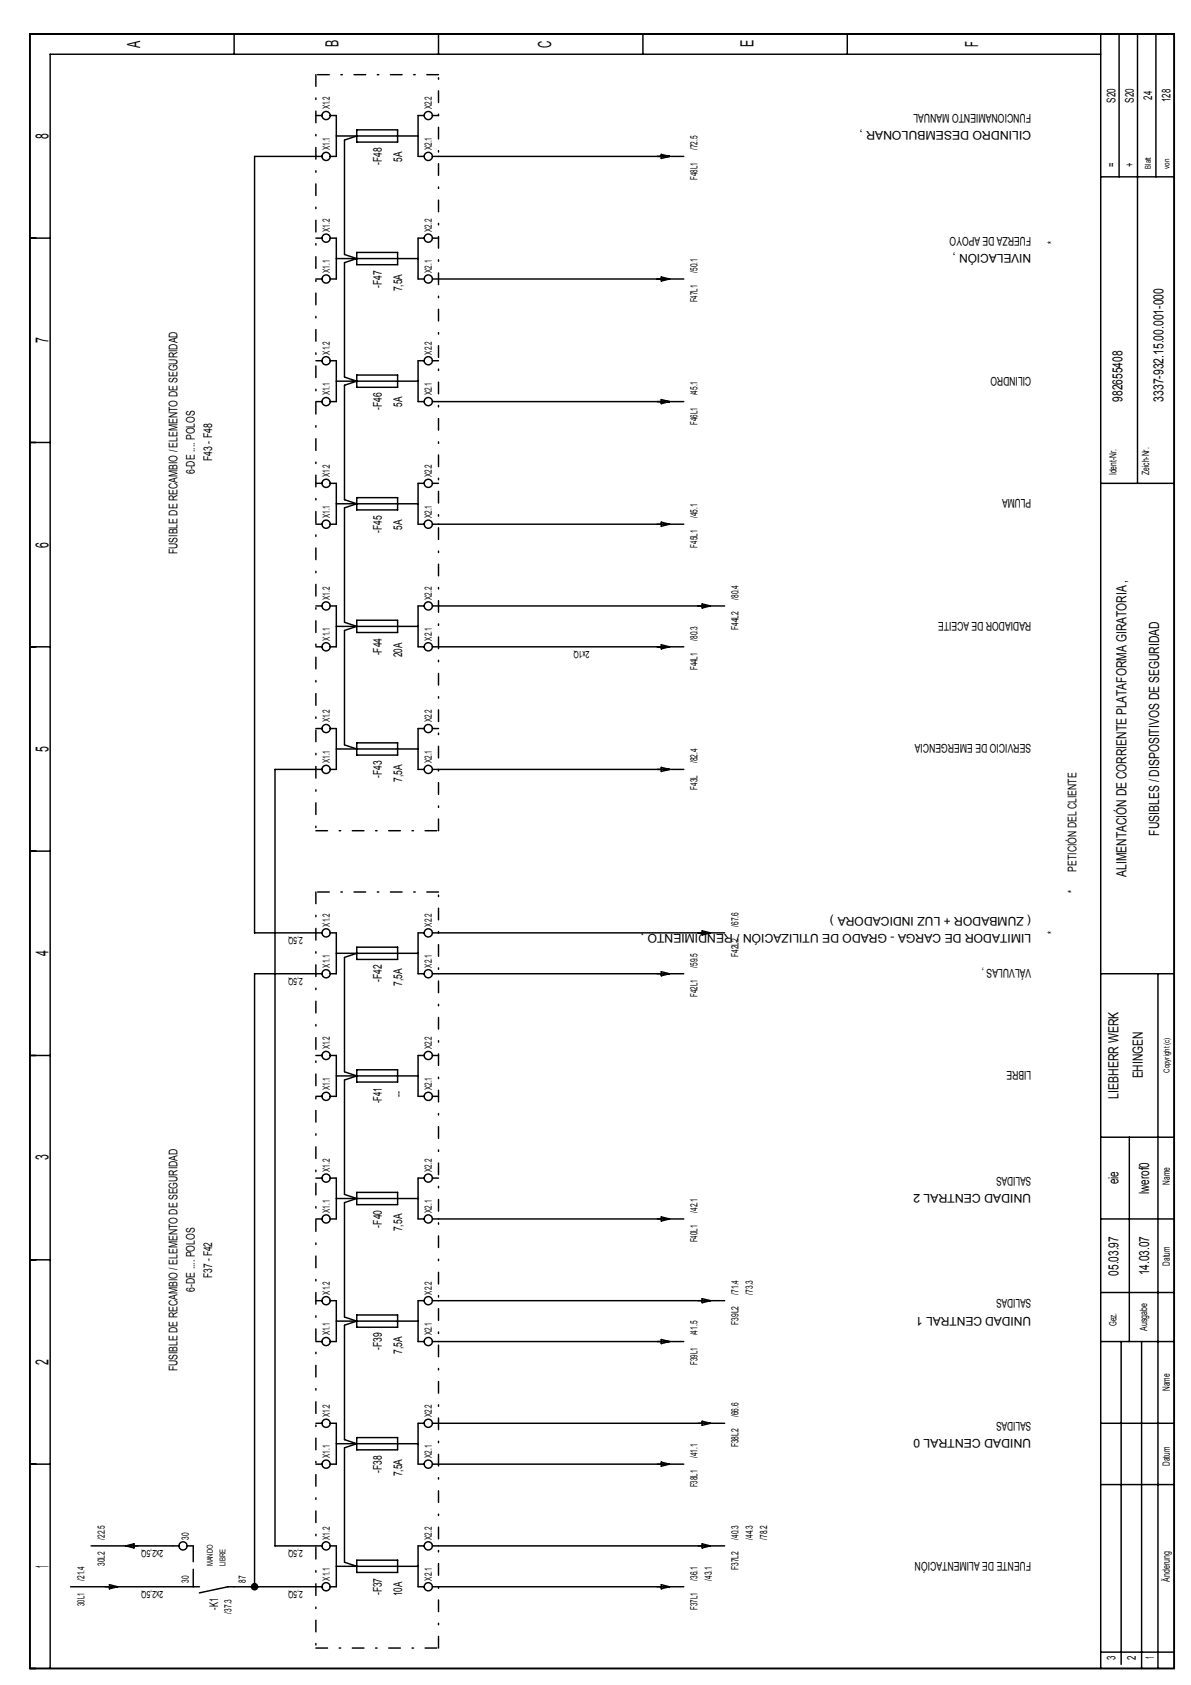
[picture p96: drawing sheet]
<svg xmlns="http://www.w3.org/2000/svg" width="210mm" height="297mm" viewBox="0 0 210 297" stroke-linecap="round" stroke-linejoin="round" font-family="sans-serif">
<defs><g id="words">
<g font-size="3.2">
<text x="24.7" y="8.5" transform="rotate(-90 24.7 8.5)">A</text>
<text x="59.7" y="8.4" transform="rotate(-90 59.7 8.4)">B</text>
<text x="97.1" y="8.4" transform="rotate(-90 97.1 8.4)">C</text>
<text x="132.8" y="8.4" transform="rotate(-90 132.8 8.4)">E</text>
<text x="172.4" y="8.3" transform="rotate(-90 172.4 8.3)">F</text>
<text x="8.5" y="24.5" transform="rotate(-90 8.5 24.5)">8</text>
<text x="8.5" y="60.5" transform="rotate(-90 8.5 60.5)">7</text>
<text x="8.5" y="96.5" transform="rotate(-90 8.5 96.5)">6</text>
<text x="8.5" y="132.5" transform="rotate(-90 8.5 132.5)">5</text>
<text x="8.5" y="168.6" transform="rotate(-90 8.5 168.6)">4</text>
<text x="8.5" y="204.6" transform="rotate(-90 8.5 204.6)">3</text>
<text x="8.5" y="240.6" transform="rotate(-90 8.5 240.6)">2</text>
<text x="8.5" y="276.4" transform="rotate(-90 8.5 276.4)">1</text>
</g>
<g font-size="2.5">
<text x="197.8" y="70.8" transform="rotate(-90 197.8 70.8)">982655408</text>
<text x="205" y="70.8" transform="rotate(-90 205 70.8)">3337-932.15.00.001-000</text>
<text x="204.3" y="147.3" transform="rotate(-90 204.3 147.3)">FUSIBLES / DISPOSITIVOS DE SEGURIDAD</text>
<text x="198.6" y="154.6" transform="rotate(-90 198.6 154.6)">ALIMENTACIÓN DE CORRIENTE PLATAFORMA GIRATORIA ,</text>
<text x="201.4" y="190.1" transform="rotate(-90 201.4 190.1)">EHINGEN</text>
<text x="197.1" y="193.7" transform="rotate(-90 197.1 193.7)">LIEBHERR WERK</text>
<text x="197.1" y="208.8" transform="rotate(-90 197.1 208.8)">eie</text>
<text x="202.5" y="210.5" transform="rotate(-90 202.5 210.5)">lwerof0</text>
<text x="197.1" y="224.9" transform="rotate(-90 197.1 224.9)">05.03.97</text>
<text x="202.5" y="224.8" transform="rotate(-90 202.5 224.8)">14.03.07</text>
</g>
<g font-size="2.1">
<text x="203.1" y="17.6" transform="rotate(-90 203.1 17.6)">24</text>
<text x="206.3" y="18" transform="rotate(-90 206.3 18)">128</text>
<text x="181.7" y="23.2" transform="rotate(-180 181.7 23.2)">CILINDRO DESEMBULONAR ,</text>
<text x="181.7" y="20.1" transform="rotate(-180 181.7 20.1)">FUNCIONAMIENTO MANUAL</text>
<text x="196.6" y="18.1" transform="rotate(-90 196.6 18.1)">S20</text>
<text x="199.8" y="18.1" transform="rotate(-90 199.8 18.1)">S20</text>
<text x="67.3" y="29.1" transform="rotate(-90 67.3 29.1)">-F48</text>
<text x="70.9" y="28.5" transform="rotate(-90 70.9 28.5)">5A</text>
<text x="196.6" y="29.4" transform="rotate(-90 196.6 29.4)">=</text>
<text x="199.8" y="29.4" transform="rotate(-90 199.8 29.4)">+</text>
<text x="181.7" y="41.7" transform="rotate(-180 181.7 41.7)">FUERZA DE APOYO</text>
<text x="181.7" y="44.8" transform="rotate(-180 181.7 44.8)">NIVELACIÓN ,</text>
<text x="186.1" y="43" transform="rotate(-90 186.1 43)">*</text>
<text x="67.3" y="50.7" transform="rotate(-90 67.3 50.7)">-F47</text>
<text x="70.9" y="51.4" transform="rotate(-90 70.9 51.4)">7,5A</text>
<text x="70.9" y="71.7" transform="rotate(-90 70.9 71.7)">5A</text>
<text x="181.7" y="66.4" transform="rotate(-180 181.7 66.4)">CILINDRO</text>
<text x="67.3" y="72.3" transform="rotate(-90 67.3 72.3)">-F46</text>
<text x="34.3" y="83.6" transform="rotate(-90 34.3 83.6)">6-DE .... POLOS</text>
<text x="37.4" y="81.3" transform="rotate(-90 37.4 81.3)">F43 - F48</text>
<text x="181.7" y="88" transform="rotate(-180 181.7 88)">PLUMA</text>
<text x="67.3" y="93.9" transform="rotate(-90 67.3 93.9)">-F45</text>
<text x="70.9" y="93.3" transform="rotate(-90 70.9 93.3)">5A</text>
<text x="31.3" y="97.7" transform="rotate(-90 31.3 97.7)">FUSIBLE DE RECAMBIO / ELEMENTO DE SEGURIDAD</text>
<text x="181.7" y="109.6" transform="rotate(-180 181.7 109.6)">RADIADOR DE ACEITE</text>
<text x="67.3" y="115.5" transform="rotate(-90 67.3 115.5)">-F44</text>
<text x="70.9" y="115.8" transform="rotate(-90 70.9 115.8)">20A</text>
<text x="181.7" y="131.2" transform="rotate(-180 181.7 131.2)">SERVICIO DE EMERGENCIA</text>
<text x="67.3" y="137.1" transform="rotate(-90 67.3 137.1)">-F43</text>
<text x="70.9" y="137.8" transform="rotate(-90 70.9 137.8)">7,5A</text>
<text x="189.7" y="153.6" transform="rotate(-90 189.7 153.6)">PETICIÓN DEL CLIENTE</text>
<text x="181.7" y="161.7" transform="rotate(-180 181.7 161.7)">( ZUMBADOR + LUZ INDICADORA )</text>
<text x="189.7" y="157.5" transform="rotate(-90 189.7 157.5)">*</text>
<text x="181.7" y="164.7" transform="rotate(-180 181.7 164.7)">LIMITADOR DE CARGA - GRADO DE UTILIZACIÓN / RENDIMIENTO ,</text>
<text x="186.1" y="164.7" transform="rotate(-90 186.1 164.7)">*</text>
<text x="67.3" y="173.1" transform="rotate(-90 67.3 173.1)">-F42</text>
<text x="70.9" y="173.8" transform="rotate(-90 70.9 173.8)">7,5A</text>
<text x="181.7" y="170.9" transform="rotate(-180 181.7 170.9)">VÁLVULAS ,</text>
<text x="181.7" y="188.9" transform="rotate(-180 181.7 188.9)">LIBRE</text>
<text x="67.3" y="194.5" transform="rotate(-90 67.3 194.5)">-F41</text>
<text x="70.9" y="193.3" transform="rotate(-90 70.9 193.3)">--</text>
<text x="181.7" y="207.4" transform="rotate(-180 181.7 207.4)">SALIDAS</text>
<text x="181.7" y="210.5" transform="rotate(-180 181.7 210.5)">UNIDAD CENTRAL 2</text>
<text x="67.3" y="216.4" transform="rotate(-90 67.3 216.4)">-F40</text>
<text x="70.9" y="217.1" transform="rotate(-90 70.9 217.1)">7,5A</text>
<text x="34.3" y="227.7" transform="rotate(-90 34.3 227.7)">6-DE .... POLOS</text>
<text x="37.4" y="225.3" transform="rotate(-90 37.4 225.3)">F37 - F42</text>
<text x="181.7" y="232.1" transform="rotate(-180 181.7 232.1)">UNIDAD CENTRAL 1</text>
<text x="181.7" y="229" transform="rotate(-180 181.7 229)">SALIDAS</text>
<text x="67.3" y="238" transform="rotate(-90 67.3 238)">-F39</text>
<text x="70.9" y="238.7" transform="rotate(-90 70.9 238.7)">7,5A</text>
<text x="31.3" y="241.8" transform="rotate(-90 31.3 241.8)">FUSIBLE DE RECAMBIO / ELEMENTO DE SEGURIDAD</text>
<text x="181.7" y="250.6" transform="rotate(-180 181.7 250.6)">SALIDAS</text>
<text x="181.7" y="253.7" transform="rotate(-180 181.7 253.7)">UNIDAD CENTRAL 0</text>
<text x="67.3" y="259.6" transform="rotate(-90 67.3 259.6)">-F38</text>
<text x="70.9" y="260.3" transform="rotate(-90 70.9 260.3)">7,5A</text>
<text x="181.7" y="275.3" transform="rotate(-180 181.7 275.3)">FUENTE DE ALIMENTACIÓN</text>
<text x="67.3" y="281.2" transform="rotate(-90 67.3 281.2)">-F37</text>
<text x="70.9" y="281.4" transform="rotate(-90 70.9 281.4)">10A</text>
<text x="38.5" y="283.8" transform="rotate(-90 38.5 283.8)">-K1</text>
<text x="196.6" y="292.7" transform="rotate(-90 196.6 292.7)">3</text>
<text x="200.2" y="292.7" transform="rotate(-90 200.2 292.7)">2</text>
<text x="203.4" y="292.5" transform="rotate(-90 203.4 292.5)">1</text>
</g>
<g font-size="1.8">
<text x="58.1" y="19.3" transform="rotate(-90 58.1 19.3)">X1.2</text>
<text x="76.1" y="19.3" transform="rotate(-90 76.1 19.3)">X2.2</text>
<text x="58.1" y="26.5" transform="rotate(-90 58.1 26.5)">X1.1</text>
<text x="76.1" y="26.5" transform="rotate(-90 76.1 26.5)">X2.1</text>
<text x="122.9" y="26.5" transform="rotate(-90 122.9 26.5)">/72.5</text>
<text x="122.9" y="31.7" transform="rotate(-90 122.9 31.7)">F48L1</text>
<text x="58.1" y="40.9" transform="rotate(-90 58.1 40.9)">X1.2</text>
<text x="76.1" y="40.9" transform="rotate(-90 76.1 40.9)">X2.2</text>
<text x="58.1" y="48.1" transform="rotate(-90 58.1 48.1)">X1.1</text>
<text x="76.1" y="48.1" transform="rotate(-90 76.1 48.1)">X2.1</text>
<text x="122.9" y="53.3" transform="rotate(-90 122.9 53.3)">F47L1</text>
<text x="122.9" y="48.1" transform="rotate(-90 122.9 48.1)">/50.1</text>
<text x="58.1" y="62.5" transform="rotate(-90 58.1 62.5)">X1.2</text>
<text x="76.1" y="62.5" transform="rotate(-90 76.1 62.5)">X2.2</text>
<text x="58.1" y="69.7" transform="rotate(-90 58.1 69.7)">X1.1</text>
<text x="76.1" y="69.7" transform="rotate(-90 76.1 69.7)">X2.1</text>
<text x="122.9" y="69.7" transform="rotate(-90 122.9 69.7)">/45.1</text>
<text x="122.9" y="74.9" transform="rotate(-90 122.9 74.9)">F46L1</text>
<text x="196.8" y="83.8" transform="rotate(-90 196.8 83.8)">Ident-Nr.</text>
<text x="202.6" y="83.8" transform="rotate(-90 202.6 83.8)">Zeich-Nr.</text>
<text x="58.1" y="84.1" transform="rotate(-90 58.1 84.1)">X1.2</text>
<text x="76.1" y="84.1" transform="rotate(-90 76.1 84.1)">X2.2</text>
<text x="58.1" y="91.3" transform="rotate(-90 58.1 91.3)">X1.1</text>
<text x="76.1" y="91.3" transform="rotate(-90 76.1 91.3)">X2.1</text>
<text x="122.9" y="91.3" transform="rotate(-90 122.9 91.3)">/45.1</text>
<text x="122.9" y="96.5" transform="rotate(-90 122.9 96.5)">F45L1</text>
<text x="58.1" y="105.7" transform="rotate(-90 58.1 105.7)">X1.2</text>
<text x="76.1" y="105.7" transform="rotate(-90 76.1 105.7)">X2.2</text>
<text x="130.2" y="105.7" transform="rotate(-90 130.2 105.7)">/80.4</text>
<text x="58.1" y="112.9" transform="rotate(-90 58.1 112.9)">X1.1</text>
<text x="76.1" y="112.9" transform="rotate(-90 76.1 112.9)">X2.1</text>
<text x="122.9" y="112.9" transform="rotate(-90 122.9 112.9)">/80.3</text>
<text x="130.2" y="111.1" transform="rotate(-90 130.2 111.1)">F44L2</text>
<text x="103.9" y="114.8" transform="rotate(-180 103.9 114.8)">2x1Q</text>
<text x="122.9" y="118.1" transform="rotate(-90 122.9 118.1)">F44L1</text>
<text x="58.1" y="127.4" transform="rotate(-90 58.1 127.4)">X1.2</text>
<text x="76.1" y="127.4" transform="rotate(-90 76.1 127.4)">X2.2</text>
<text x="58.1" y="134.6" transform="rotate(-90 58.1 134.6)">X1.1</text>
<text x="76.1" y="134.6" transform="rotate(-90 76.1 134.6)">X2.1</text>
<text x="122.9" y="134.6" transform="rotate(-90 122.9 134.6)">/82.4</text>
<text x="122.9" y="139.2" transform="rotate(-90 122.9 139.2)">F43L</text>
<text x="53.4" y="165.3" transform="rotate(-180 53.4 165.3)">2,5Q</text>
<text x="58.1" y="163.4" transform="rotate(-90 58.1 163.4)">X1.2</text>
<text x="76.1" y="163.4" transform="rotate(-90 76.1 163.4)">X2.2</text>
<text x="130.2" y="163.4" transform="rotate(-90 130.2 163.4)">/67.6</text>
<text x="53.4" y="172.5" transform="rotate(-180 53.4 172.5)">2,5Q</text>
<text x="58.1" y="170.6" transform="rotate(-90 58.1 170.6)">X1.1</text>
<text x="76.1" y="170.6" transform="rotate(-90 76.1 170.6)">X2.1</text>
<text x="122.9" y="170.6" transform="rotate(-90 122.9 170.6)">/59.5</text>
<text x="130.2" y="168.7" transform="rotate(-90 130.2 168.7)">F42L2</text>
<text x="122.9" y="175.8" transform="rotate(-90 122.9 175.8)">F42L1</text>
<text x="58.1" y="185" transform="rotate(-90 58.1 185)">X1.2</text>
<text x="76.1" y="185" transform="rotate(-90 76.1 185)">X2.2</text>
<text x="58.1" y="192.2" transform="rotate(-90 58.1 192.2)">X1.1</text>
<text x="76.1" y="192.2" transform="rotate(-90 76.1 192.2)">X2.1</text>
<text x="58.1" y="206.6" transform="rotate(-90 58.1 206.6)">X1.2</text>
<text x="76.1" y="206.6" transform="rotate(-90 76.1 206.6)">X2.2</text>
<text x="206.2" y="208.9" transform="rotate(-90 206.2 208.9)">Name</text>
<text x="58.1" y="213.8" transform="rotate(-90 58.1 213.8)">X1.1</text>
<text x="76.1" y="213.8" transform="rotate(-90 76.1 213.8)">X2.1</text>
<text x="122.9" y="213.8" transform="rotate(-90 122.9 213.8)">/42.1</text>
<text x="122.9" y="219" transform="rotate(-90 122.9 219)">F40L1</text>
<text x="206.2" y="223.1" transform="rotate(-90 206.2 223.1)">Datum</text>
<text x="58.1" y="228.2" transform="rotate(-90 58.1 228.2)">X1.2</text>
<text x="76.1" y="228.2" transform="rotate(-90 76.1 228.2)">X2.2</text>
<text x="130.2" y="233.6" transform="rotate(-90 130.2 233.6)">F39L2</text>
<text x="130.2" y="228.2" transform="rotate(-90 130.2 228.2)">/71.4</text>
<text x="132.7" y="228.2" transform="rotate(-90 132.7 228.2)">/73.3</text>
<text x="196.8" y="233.7" transform="rotate(-90 196.8 233.7)">Gez.</text>
<text x="58.1" y="235.4" transform="rotate(-90 58.1 235.4)">X1.1</text>
<text x="76.1" y="235.4" transform="rotate(-90 76.1 235.4)">X2.1</text>
<text x="122.9" y="235.4" transform="rotate(-90 122.9 235.4)">/41.5</text>
<text x="202.2" y="234.6" transform="rotate(-90 202.2 234.6)">Ausgabe</text>
<text x="122.9" y="240.6" transform="rotate(-90 122.9 240.6)">F39L1</text>
<text x="206.2" y="245.2" transform="rotate(-90 206.2 245.2)">Name</text>
<text x="58.1" y="249.8" transform="rotate(-90 58.1 249.8)">X1.2</text>
<text x="76.1" y="249.8" transform="rotate(-90 76.1 249.8)">X2.2</text>
<text x="130.2" y="249.8" transform="rotate(-90 130.2 249.8)">/66.6</text>
<text x="58.1" y="257" transform="rotate(-90 58.1 257)">X1.1</text>
<text x="76.1" y="257" transform="rotate(-90 76.1 257)">X2.1</text>
<text x="122.9" y="257" transform="rotate(-90 122.9 257)">/41.1</text>
<text x="130.2" y="255.2" transform="rotate(-90 130.2 255.2)">F38L2</text>
<text x="122.9" y="262.2" transform="rotate(-90 122.9 262.2)">F38L1</text>
<text x="206.2" y="258.4" transform="rotate(-90 206.2 258.4)">Datum</text>
<text x="18.5" y="271.4" transform="rotate(-90 18.5 271.4)">/22.5</text>
<text x="28.8" y="273.3" transform="rotate(-180 28.8 273.3)">2x2,5Q</text>
<text x="33.3" y="271.4" transform="rotate(-90 33.3 271.4)">30</text>
<text x="53.4" y="273.3" transform="rotate(-180 53.4 273.3)">2,5Q</text>
<text x="58.1" y="271.4" transform="rotate(-90 58.1 271.4)">X1.2</text>
<text x="76.1" y="271.4" transform="rotate(-90 76.1 271.4)">X2.2</text>
<text x="130.2" y="271.4" transform="rotate(-90 130.2 271.4)">/40.3</text>
<text x="132.7" y="271.4" transform="rotate(-90 132.7 271.4)">/44.3</text>
<text x="135.2" y="271.4" transform="rotate(-90 135.2 271.4)">/78.2</text>
<text x="14.9" y="278.6" transform="rotate(-90 14.9 278.6)">/21.4</text>
<text x="18.5" y="276.1" transform="rotate(-90 18.5 276.1)">30L2</text>
<text x="28.8" y="280.5" transform="rotate(-180 28.8 280.5)">2x2,5Q</text>
<text x="33.3" y="279" transform="rotate(-90 33.3 279)">30</text>
<text x="43.3" y="279" transform="rotate(-90 43.3 279)">87</text>
<text x="53.4" y="280.5" transform="rotate(-180 53.4 280.5)">2,5Q</text>
<text x="58.1" y="278.6" transform="rotate(-90 58.1 278.6)">X1.1</text>
<text x="76.1" y="278.6" transform="rotate(-90 76.1 278.6)">X2.1</text>
<text x="122.9" y="278.6" transform="rotate(-90 122.9 278.6)">/36.1</text>
<text x="125.5" y="278.6" transform="rotate(-90 125.5 278.6)">/43.1</text>
<text x="130.2" y="276.8" transform="rotate(-90 130.2 276.8)">F37L2</text>
<text x="206.2" y="278.8" transform="rotate(-90 206.2 278.8)">Änderung</text>
<text x="14.9" y="283.1" transform="rotate(-90 14.9 283.1)">30L1</text>
<text x="40.8" y="284.4" transform="rotate(-90 40.8 284.4)">/37.3</text>
<text x="122.9" y="283.8" transform="rotate(-90 122.9 283.8)">F37L1</text>
</g>
<g font-size="1.4">
<text x="202.9" y="29.7" transform="rotate(-90 202.9 29.7)">Blatt</text>
<text x="206.1" y="29.7" transform="rotate(-90 206.1 29.7)">von</text>
<text x="206.1" y="189.1" transform="rotate(-90 206.1 189.1)">Copyright (c)</text>
<text x="37.5" y="276.1" transform="rotate(-90 37.5 276.1)">MANDO</text>
<text x="39.7" y="276.1" transform="rotate(-90 39.7 276.1)">LIBRE</text>
</g>
</g></defs>
<g fill="none" stroke="#000" stroke-width=".26">
<path d="M5.2 6h201.8v288.1h-201.8zM41.3 6v3.6M77.3 6v3.6M113.3 6v3.6M149.3 6v3.6M194 9.6h-185.2v284.5M194 6v288.1M197.2 6v25.2M200.5 6v79.2M203.7 6v25.2M55.7 20.4h1.1M56.8 27.6h-11.9v136.9h11.9"/>
<path d="M58.2 20.4h1.1v7.2h-1.1M59.3 24h14.4M62.9 22.9h7.2v2.2h-7.2zM62.9 24l-2.2 .7v20.2l2.2 .7-2.2 .7v20.2l2.2 .7-2.2 .7v20.2l2.2 .7-2.2 .7v20.2l2.2 .7-2.2 .7v20.2l2.2 .7M74.8 20.4h-1.1v7.2h1.1M76.2 27.6h44.3M76.2 20.4h1.1M116.5 27.2l1.5 .4-1.5 .3zM194 31.2h13M5.2 42h3.6M55.7 49.2h1.1M55.7 42h1.1"/>
<path d="M58.2 42h1.1v7.2h-1.1M59.3 45.6h14.4M62.9 44.5h7.2v2.2h-7.2zM74.8 42h-1.1v7.2h1.1M76.2 49.2h44.3M76.2 42h1.1M116.5 48.8l1.5 .4-1.5 .3zM5.2 78h3.6M55.7 70.8h1.1M55.7 63.6h1.1M58.2 63.6h1.1v7.2h-1.1M59.3 67.2h14.4"/>
<path d="M62.9 66.1h7.2v2.2h-7.2zM74.8 63.6h-1.1v7.2h1.1M76.2 70.8h44.3M76.2 63.6h1.1M116.5 70.4l1.5 .4-1.5 .4zM55.7 92.4h1.1M55.7 85.2h1.1M58.2 85.2h1.1v7.2h-1.1M59.3 88.8h14.4M62.9 87.7h7.2v2.2h-7.2zM74.8 85.2h-1.1v7.2h1.1M76.2 92.4h44.3"/>
<path d="M76.2 85.2h1.1M116.5 92l1.5 .4-1.5 .4zM194 85.2h13M5.2 114h3.6M55.7 114h1.1M55.7 106.8h1.1M58.2 106.8h1.1v7.2h-1.1M59.3 110.4h14.4M62.9 109.3h7.2v2.2h-7.2zM74.8 106.8h-1.1v7.2h1.1M76.2 114h44.3M76.2 106.8h51.5"/>
<path d="M116.5 113.7l1.5 .3-1.5 .4zM123.8 106.5l1.4 .3-1.4 .4zM55.7 128.4h1.1M56.8 135.6h-8.3v136.9h8.3M58.2 128.4h1.1v7.2h-1.1M59.3 132h14.4M62.9 131h7.2v2.1h-7.2zM74.8 128.4h-1.1v7.2h1.1M76.2 135.6h44.3M76.2 128.4h1.1M116.5 135.3l1.5 .3-1.5 .4zM5.2 150h3.6"/>
<path d="M56.8 171.7h-11.9v108M58.2 164.5h1.1v7.2h-1.1M59.3 168.1h14.4M62.9 167h7.2v2.1h-7.2zM62.9 168.1l-2.2 .7v20.1l2.2 .8-2.2 .7v20.2l2.2 .7-2.2 .7v20.2l2.2 .7-2.2 .7v20.2l2.2 .7-2.2 .7v20.2l2.2 .7M74.8 164.5h-1.1v7.2h1.1M76.2 171.7h44.3M76.2 164.5h51.5M116.5 171.3l1.5 .4-1.5 .3zM123.8 164.1l1.4 .4-1.4 .3zM194 171.7h13M204.1 171.7v122.4"/>
<path d="M5.2 186.1h3.6M55.7 193.3h1.1M55.7 186.1h1.1M58.2 186.1h1.1v7.2h-1.1M59.3 189.7h14.4M62.9 188.6h7.2v2.1h-7.2zM74.8 186.1h-1.1v7.2h1.1M76.2 193.3h1.1M76.2 186.1h1.1M55.7 214.9h1.1M55.7 207.7h1.1M58.2 207.7h1.1v7.2h-1.1"/>
<path d="M59.3 211.3h14.4M62.9 210.2h7.2v2.2h-7.2zM74.8 207.7h-1.1v7.2h1.1M76.2 214.9h44.3M76.2 207.7h1.1M116.5 214.5l1.5 .4-1.5 .3zM194 214.9h13M194 200.5h13M199 200.5v36M5.2 222.1h3.6M55.7 236.5h1.1M55.7 229.3h1.1"/>
<path d="M58.2 229.3h1.1v7.2h-1.1M59.3 232.9h14.4M62.9 231.8h7.2v2.2h-7.2zM74.8 229.3h-1.1v7.2h1.1M76.2 236.5h44.3M76.2 229.3h51.5M116.5 236.1l1.5 .4-1.5 .4zM123.8 228.9l1.4 .4-1.4 .4zM194 236.5h13M194 227.8h13M197.6 236.5v56.9M201.2 236.5v57.6"/>
<path d="M5.2 258.1h3.6M55.7 258.1h1.1M55.7 250.9h1.1M58.2 250.9h1.1v7.2h-1.1M59.3 254.5h14.4M62.9 253.4h7.2v2.2h-7.2zM74.8 250.9h-1.1v7.2h1.1M76.2 258.1h44.3M76.2 250.9h51.5M116.5 257.7l1.5 .4-1.5 .4zM123.8 250.5l1.4 .4-1.4 .4zM194 250.9h13"/>
<path d="M12.4 279.7h22.7M16 272.5h15.5M19.3 279.4l1.4 .3-1.4 .4zM22.2 272.5l1.4-.3v.7zM33 272.5h1.1M56.8 279.7h-16.6l-5.1 1.1M58.2 272.5h1.1v7.2h-1.1M59.3 276.1h14.4M62.9 275h7.2v2.2h-7.2zM74.8 272.5h-1.1v7.2h1.1M76.2 279.7h44.3M76.2 272.5h51.5"/>
<path d="M116.5 279.4l1.5 .3-1.5 .4zM123.8 272.2l1.4 .3-1.4 .4zM194 261.7h13M194 291.2h13"/>
<circle cx="57.5" cy="27.6" r=".72"/>
<circle cx="57.5" cy="20.4" r=".72"/>
<circle cx="75.5" cy="27.6" r=".72"/>
<circle cx="75.5" cy="20.4" r=".72"/>
<circle cx="57.5" cy="49.2" r=".72"/>
<circle cx="57.5" cy="42" r=".72"/>
<circle cx="75.5" cy="49.2" r=".72"/>
<circle cx="75.5" cy="42" r=".72"/>
<circle cx="57.5" cy="70.8" r=".72"/>
<circle cx="57.5" cy="63.6" r=".72"/>
<circle cx="75.5" cy="63.6" r=".72"/>
<circle cx="75.5" cy="70.8" r=".72"/>
<circle cx="57.5" cy="85.2" r=".72"/>
<circle cx="57.5" cy="92.4" r=".72"/>
<circle cx="75.5" cy="85.2" r=".72"/>
<circle cx="75.5" cy="92.4" r=".72"/>
<circle cx="57.5" cy="114" r=".72"/>
<circle cx="57.5" cy="106.8" r=".72"/>
<circle cx="75.5" cy="114" r=".72"/>
<circle cx="75.5" cy="106.8" r=".72"/>
<circle cx="57.5" cy="128.4" r=".72"/>
<circle cx="57.5" cy="135.6" r=".72"/>
<circle cx="75.5" cy="128.4" r=".72"/>
<circle cx="75.5" cy="135.6" r=".72"/>
<circle cx="57.5" cy="164.5" r=".72"/>
<circle cx="57.5" cy="171.7" r=".72"/>
<circle cx="75.5" cy="164.5" r=".72"/>
<circle cx="75.5" cy="171.7" r=".72"/>
<circle cx="57.5" cy="186.1" r=".72"/>
<circle cx="57.5" cy="193.3" r=".72"/>
<circle cx="75.5" cy="193.3" r=".72"/>
<circle cx="75.5" cy="186.1" r=".72"/>
<circle cx="57.5" cy="214.9" r=".72"/>
<circle cx="57.5" cy="207.7" r=".72"/>
<circle cx="75.5" cy="214.9" r=".72"/>
<circle cx="75.5" cy="207.7" r=".72"/>
<circle cx="57.5" cy="229.3" r=".72"/>
<circle cx="57.5" cy="236.5" r=".72"/>
<circle cx="75.5" cy="229.3" r=".72"/>
<circle cx="75.5" cy="236.5" r=".72"/>
<circle cx="57.5" cy="258.1" r=".72"/>
<circle cx="57.5" cy="250.9" r=".72"/>
<circle cx="75.5" cy="258.1" r=".72"/>
<circle cx="75.5" cy="250.9" r=".72"/>
<circle cx="32.3" cy="272.5" r=".72"/>
<circle cx="44.9" cy="279.7" r=".27"/>
<circle cx="44.9" cy="279.7" r=".54"/>
<circle cx="57.5" cy="279.7" r=".72"/>
<circle cx="57.5" cy="272.5" r=".72"/>
<circle cx="75.5" cy="279.7" r=".72"/>
<circle cx="75.5" cy="272.5" r=".72"/>
</g>
<path d="M55.7 13.2v133.2M77.3 13.2h-21.6M55.7 157.2v133.3M55.7 146.4h21.6M77.3 157.2h-21.6M77.3 146.4v-133.2M55.7 290.5h21.6M77.3 290.5v-133.3" fill="none" stroke="#000" stroke-width=".26" stroke-dasharray="2.1 2.1 .3 2.1"/>
<path d="M34.1 279.7v-7.2" fill="none" stroke="#000" stroke-width=".26" stroke-dasharray="3.1 1.3"/>
<use href="#words"/>
</svg>
